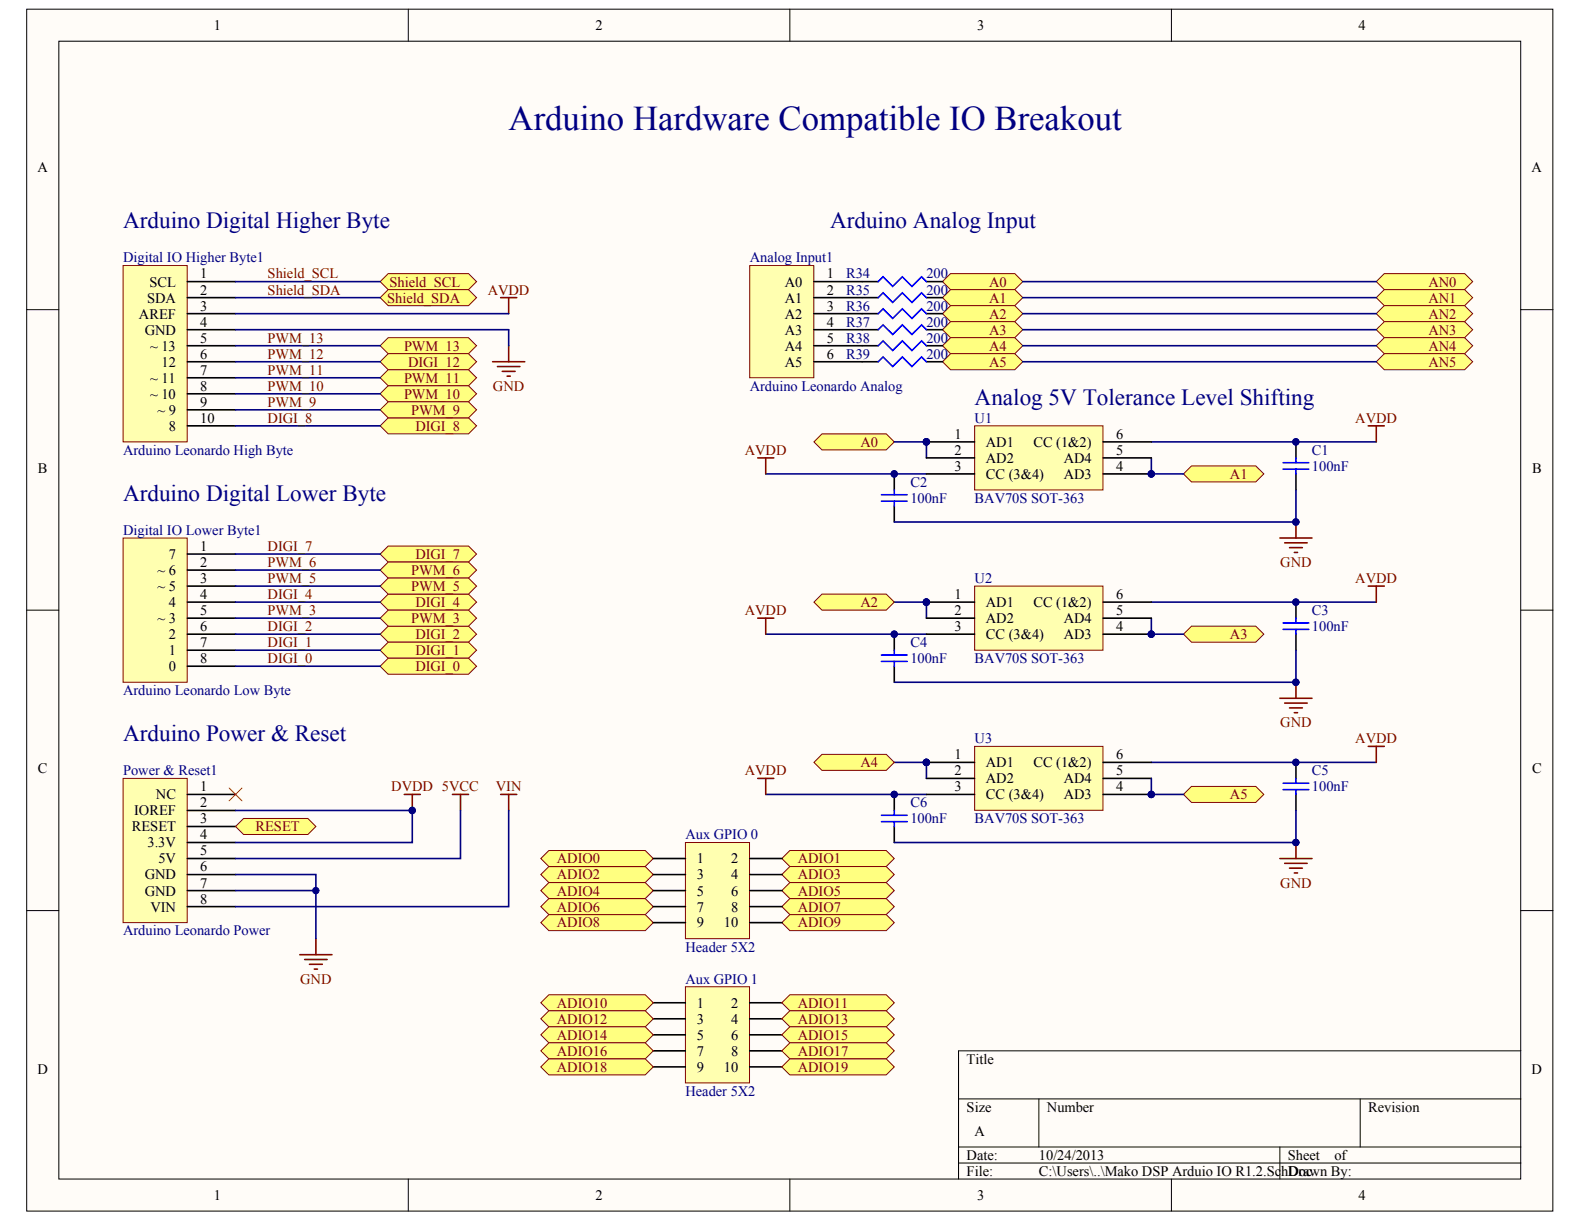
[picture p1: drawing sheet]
<svg xmlns="http://www.w3.org/2000/svg" width="279mm" height="216mm" viewBox="0 0 279 216" stroke-linecap="round" stroke-linejoin="round" font-family="sans-serif">
<defs><g id="words">
<text font-size="6.1" fill="#000080" x="89.7" y="22.9">Arduino Hardware Compatible IO Breakout</text>
<g font-size="4.1" fill="#000080">
<text x="21.7" y="40.3">Arduino Digital Higher Byte</text>
<text x="146.4" y="40.3">Arduino Analog Input</text>
<text x="171.9" y="71.4">Analog 5V Tolerance Level Shifting</text>
<text x="21.7" y="88.4">Arduino Digital Lower Byte</text>
<text x="21.7" y="130.8">Arduino Power &amp; Reset</text>
</g>
<g font-size="2.6">
<text x="37.7" y="5.3">1</text>
<text x="105" y="5.3">2</text>
<text x="172.3" y="5.3">3</text>
<text x="239.6" y="5.3">4</text>
<text x="6.6" y="30.4">A</text>
<text x="270.2" y="30.4">A</text>
<text x="26" y="53.4">SDA</text>
<text x="26.4" y="50.5">SCL</text>
<text x="35.3" y="49.1">1</text>
<text x="35.3" y="52">2</text>
<text x="138.5" y="50.5">A0</text>
<text x="138.5" y="53.4">A1</text>
<text x="145.8" y="49.1">1</text>
<text x="145.8" y="52">2</text>
<text x="24.5" y="56.2">AREF</text>
<text x="25.5" y="59">GND</text>
<text x="35.3" y="54.8">3</text>
<text x="35.3" y="57.6">4</text>
<text x="138.5" y="56.2">A2</text>
<text x="138.5" y="59">A3</text>
<text x="145.8" y="54.8">3</text>
<text x="145.8" y="57.6">4</text>
<text x="26.5" y="61.8">~ 13</text>
<text x="28.5" y="64.7">12</text>
<text x="35.3" y="60.4">5</text>
<text x="35.3" y="63.3">6</text>
<text x="138.5" y="61.8">A4</text>
<text x="138.5" y="64.7">A5</text>
<text x="145.8" y="60.4">5</text>
<text x="145.8" y="63.3">6</text>
<text x="26.5" y="67.5">~ 11</text>
<text x="26.5" y="70.3">~ 10</text>
<text x="35.3" y="66.1">7</text>
<text x="35.3" y="68.9">8</text>
<text x="35.3" y="71.7">9</text>
<text x="27.8" y="73.2">~ 9</text>
<text x="29.8" y="76">8</text>
<text x="35.3" y="74.6">10</text>
<text x="168.4" y="77.4">1</text>
<text x="196.9" y="77.4">6</text>
<text x="6.7" y="83.4">B</text>
<text x="168.4" y="80.2">2</text>
<text x="168.4" y="83.1">3</text>
<text x="173.9" y="78.8">AD1</text>
<text x="173.9" y="81.6">AD2</text>
<text x="182.3" y="78.8">CC (1&amp;2)</text>
<text x="187.6" y="81.6">AD4</text>
<text x="196.9" y="83.1">4</text>
<text x="196.9" y="80.2">5</text>
<text x="270.3" y="83.4">B</text>
<text x="173.9" y="84.4">CC (3&amp;4)</text>
<text x="187.6" y="84.4">AD3</text>
<text x="27.8" y="101.4">~ 6</text>
<text x="29.8" y="98.6">7</text>
<text x="35.3" y="97.2">1</text>
<text x="35.3" y="100">2</text>
<text x="27.8" y="104.2">~ 5</text>
<text x="29.8" y="107.1">4</text>
<text x="35.3" y="102.8">3</text>
<text x="35.3" y="105.7">4</text>
<text x="168.4" y="105.7">1</text>
<text x="173.9" y="107.1">AD1</text>
<text x="182.3" y="107.1">CC (1&amp;2)</text>
<text x="196.9" y="105.7">6</text>
<text x="27.8" y="109.9">~ 3</text>
<text x="29.8" y="112.7">2</text>
<text x="35.3" y="108.5">5</text>
<text x="35.3" y="111.3">6</text>
<text x="168.4" y="108.5">2</text>
<text x="168.4" y="111.3">3</text>
<text x="173.9" y="109.9">AD2</text>
<text x="173.9" y="112.7">CC (3&amp;4)</text>
<text x="187.6" y="112.7">AD3</text>
<text x="187.6" y="109.9">AD4</text>
<text x="196.9" y="111.3">4</text>
<text x="196.9" y="108.5">5</text>
<text x="29.8" y="115.5">1</text>
<text x="29.8" y="118.4">0</text>
<text x="35.3" y="114.1">7</text>
<text x="35.3" y="117">8</text>
<text x="6.7" y="136.4">C</text>
<text x="168.4" y="133.9">1</text>
<text x="168.4" y="136.8">2</text>
<text x="173.9" y="135.3">AD1</text>
<text x="182.3" y="135.3">CC (1&amp;2)</text>
<text x="196.9" y="136.8">5</text>
<text x="196.9" y="133.9">6</text>
<text x="270.3" y="136.4">C</text>
<text x="23.7" y="143.8">IOREF</text>
<text x="27.5" y="141">NC</text>
<text x="35.3" y="142.4">2</text>
<text x="35.3" y="139.6">1</text>
<text x="168.4" y="139.6">3</text>
<text x="173.9" y="138.2">AD2</text>
<text x="173.9" y="141">CC (3&amp;4)</text>
<text x="187.6" y="141">AD3</text>
<text x="187.6" y="138.2">AD4</text>
<text x="196.9" y="139.6">4</text>
<text x="23.2" y="146.7">RESET</text>
<text x="26" y="149.5">3.3V</text>
<text x="35.3" y="145.2">3</text>
<text x="35.3" y="148.1">4</text>
<text x="25.5" y="155.1">GND</text>
<text x="27.9" y="152.3">5V</text>
<text x="35.3" y="150.9">5</text>
<text x="35.3" y="153.7">6</text>
<text x="122.9" y="152.3">1</text>
<text x="122.9" y="155.1">3</text>
<text x="129" y="152.3">2</text>
<text x="129" y="155.1">4</text>
<text x="25.5" y="158">GND</text>
<text x="26.5" y="160.8">VIN</text>
<text x="35.3" y="156.5">7</text>
<text x="35.3" y="159.4">8</text>
<text x="122.9" y="158">5</text>
<text x="122.9" y="160.8">7</text>
<text x="129" y="158">6</text>
<text x="129" y="160.8">8</text>
<text x="122.9" y="163.6">9</text>
<text x="127.7" y="163.6">10</text>
<text x="122.9" y="177.7">1</text>
<text x="129" y="177.7">2</text>
<text x="122.9" y="180.6">3</text>
<text x="122.9" y="183.4">5</text>
<text x="129" y="180.6">4</text>
<text x="129" y="183.4">6</text>
<text x="6.6" y="189.4">D</text>
<text x="122.9" y="186.2">7</text>
<text x="122.9" y="189">9</text>
<text x="127.7" y="189">10</text>
<text x="129" y="186.2">8</text>
<text x="170.5" y="187.6">Title</text>
<text x="270.2" y="189.4">D</text>
<text x="170.5" y="196.1">Size</text>
<text x="184.7" y="196.1">Number</text>
<text x="241.3" y="196.1">Revision</text>
<text x="171.9" y="200.4">A</text>
<text x="170.5" y="204.6">Date:</text>
<text x="170.5" y="207.4">File:</text>
<text x="183.3" y="204.6">10/24/2013</text>
<text x="183.3" y="207.4">C:\Users\..\Mako DSP Arduio IO R1.2.SchDoc</text>
<text x="227.2" y="204.6">Sheet</text>
<text x="229" y="207.4">rawn By:</text>
<text x="235.4" y="204.6">of</text>
<text x="37.7" y="211.7">1</text>
<text x="105" y="211.7">2</text>
<text x="172.3" y="211.7">3</text>
<text x="239.6" y="211.7">4</text>
</g>
<g font-size="2.6" fill="#000080">
<text x="21.7" y="46.3">Digital IO Higher Byte1</text>
<text x="132.2" y="46.3">Analog Input1</text>
<text x="149.2" y="49.1">R34</text>
<text x="149.2" y="52">R35</text>
<text x="163.4" y="49.1">200</text>
<text x="163.4" y="52">200</text>
<text x="149.2" y="54.8">R36</text>
<text x="149.2" y="57.6">R37</text>
<text x="163.4" y="54.8">200</text>
<text x="163.4" y="57.6">200</text>
<text x="149.2" y="60.4">R38</text>
<text x="149.2" y="63.3">R39</text>
<text x="163.4" y="60.4">200</text>
<text x="163.4" y="63.3">200</text>
<text x="132.2" y="68.9">Arduino Leonardo Analog</text>
<text x="171.9" y="74.6">U1</text>
<text x="21.7" y="80.2">Arduino Leonardo High Byte</text>
<text x="231.4" y="83.1">100nF</text>
<text x="231.4" y="80.2">C1</text>
<text x="160.6" y="88.7">100nF</text>
<text x="160.6" y="85.9">C2</text>
<text x="171.9" y="88.7">BAV70S SOT-363</text>
<text x="21.7" y="94.3">Digital IO Lower Byte1</text>
<text x="171.9" y="102.8">U2</text>
<text x="231.4" y="111.3">100nF</text>
<text x="231.4" y="108.5">C3</text>
<text x="160.6" y="117">100nF</text>
<text x="160.6" y="114.1">C4</text>
<text x="171.9" y="117">BAV70S SOT-363</text>
<text x="21.7" y="122.6">Arduino Leonardo Low Byte</text>
<text x="171.9" y="131.1">U3</text>
<text x="21.7" y="136.8">Power &amp; Reset1</text>
<text x="231.4" y="136.8">C5</text>
<text x="160.6" y="142.4">C6</text>
<text x="231.4" y="139.6">100nF</text>
<text x="120.9" y="148.1">Aux GPIO 0</text>
<text x="160.6" y="145.2">100nF</text>
<text x="171.9" y="145.2">BAV70S SOT-363</text>
<text x="21.7" y="165">Arduino Leonardo Power</text>
<text x="120.9" y="167.8">Header 5X2</text>
<text x="120.9" y="173.5">Aux GPIO 1</text>
<text x="120.9" y="193.3">Header 5X2</text>
</g>
<g font-size="2.6" fill="#800000">
<text x="47.2" y="49.1">Shield_SCL</text>
<text x="47.2" y="52">Shield_SDA</text>
<text x="68.3" y="53.4">Shield_SDA</text>
<text x="68.7" y="50.5">Shield_SCL</text>
<text x="86" y="52">AVDD</text>
<text x="174.5" y="50.5">A0</text>
<text x="174.5" y="53.4">A1</text>
<text x="251.9" y="50.5">AN0</text>
<text x="251.9" y="53.4">AN1</text>
<text x="174.5" y="56.2">A2</text>
<text x="174.5" y="59">A3</text>
<text x="251.9" y="56.2">AN2</text>
<text x="251.9" y="59">AN3</text>
<text x="47.2" y="60.4">PWM_13</text>
<text x="47.2" y="63.3">PWM_12</text>
<text x="71.3" y="61.8">PWM_13</text>
<text x="72" y="64.7">DIGI_12</text>
<text x="174.5" y="61.8">A4</text>
<text x="174.5" y="64.7">A5</text>
<text x="251.9" y="61.8">AN4</text>
<text x="251.9" y="64.7">AN5</text>
<text x="47.2" y="66.1">PWM_11</text>
<text x="47.2" y="68.9">PWM_10</text>
<text x="47.2" y="71.7">PWM_9</text>
<text x="71.3" y="67.5">PWM_11</text>
<text x="71.3" y="70.3">PWM_10</text>
<text x="87" y="68.9">GND</text>
<text x="47.2" y="74.6">DIGI_8</text>
<text x="72.6" y="73.2">PWM_9</text>
<text x="73.3" y="76">DIGI_8</text>
<text x="239.1" y="74.6">AVDD</text>
<text x="131.4" y="80.2">AVDD</text>
<text x="151.8" y="78.8">A0</text>
<text x="217" y="84.4">A1</text>
<text x="47.2" y="97.2">DIGI_7</text>
<text x="47.2" y="100">PWM_6</text>
<text x="72.6" y="101.4">PWM_6</text>
<text x="73.3" y="98.6">DIGI_7</text>
<text x="225.8" y="100">GND</text>
<text x="47.2" y="102.8">PWM_5</text>
<text x="47.2" y="105.7">DIGI_4</text>
<text x="72.6" y="104.2">PWM_5</text>
<text x="73.3" y="107.1">DIGI_4</text>
<text x="151.8" y="107.1">A2</text>
<text x="239.1" y="102.8">AVDD</text>
<text x="47.2" y="108.5">PWM_3</text>
<text x="47.2" y="111.3">DIGI_2</text>
<text x="72.6" y="109.9">PWM_3</text>
<text x="73.3" y="112.7">DIGI_2</text>
<text x="131.4" y="108.5">AVDD</text>
<text x="217" y="112.7">A3</text>
<text x="47.2" y="114.1">DIGI_1</text>
<text x="47.2" y="117">DIGI_0</text>
<text x="73.3" y="115.5">DIGI_1</text>
<text x="73.3" y="118.4">DIGI_0</text>
<text x="225.8" y="128.3">GND</text>
<text x="239.1" y="131.1">AVDD</text>
<text x="131.4" y="136.8">AVDD</text>
<text x="151.8" y="135.3">A4</text>
<text x="69" y="139.6">DVDD 5VCC</text>
<text x="87.5" y="139.6">VIN</text>
<text x="217" y="141">A5</text>
<text x="45.1" y="146.7">RESET</text>
<text x="98.2" y="155.1">ADIO2</text>
<text x="98.2" y="152.3">ADIO0</text>
<text x="140.7" y="152.3">ADIO1</text>
<text x="140.7" y="155.1">ADIO3</text>
<text x="98.2" y="158">ADIO4</text>
<text x="98.2" y="160.8">ADIO6</text>
<text x="140.7" y="158">ADIO5</text>
<text x="140.7" y="160.8">ADIO7</text>
<text x="225.8" y="156.5">GND</text>
<text x="98.2" y="163.6">ADIO8</text>
<text x="140.7" y="163.6">ADIO9</text>
<text x="53" y="173.5">GND</text>
<text x="98.2" y="177.7">ADIO10</text>
<text x="140.7" y="177.7">ADIO11</text>
<text x="98.2" y="180.6">ADIO12</text>
<text x="98.2" y="183.4">ADIO14</text>
<text x="140.7" y="180.6">ADIO13</text>
<text x="140.7" y="183.4">ADIO15</text>
<text x="98.2" y="186.2">ADIO16</text>
<text x="98.2" y="189">ADIO18</text>
<text x="140.7" y="186.2">ADIO17</text>
<text x="140.7" y="189">ADIO19</text>
</g>
</g></defs>
<g fill="#fffcf8" stroke="#000" stroke-width=".18">
<path d="M4.7 1.6h269.2v212h-269.2z"/>
<path d="M10.4 7.3h257.8v200.7h-257.8z"/>
</g>
<g fill="none" stroke="#000" stroke-width=".18">
<path d="M72 1.6v5.7M139.3 1.6v5.7M206.6 1.6v5.7M4.7 54.6h5.7M268.3 54.6h5.6M4.7 107.6h5.7M268.3 107.6h5.6M4.7 160.6h5.7M268.3 160.6h5.6M169.1 193.8h99.2M183.2 193.8v8.5M239.9 193.8v8.5"/>
<path d="M268.3 185.4h-99.2v22.6M72 208v5.6M139.3 208v5.6M169.1 202.3h99.2M169.1 205.1h99.2M206.6 208v5.6M225.8 202.3v5.7"/>
</g>
<path d="M132.2 46.8h11.3v19.8h-11.3z" fill="#ffffb0" stroke="#800000" stroke-width=".18"/>
<path d="M143.6 49.7h8.5M143.6 52.5h8.5M143.6 55.3h8.5M143.6 58.2h8.5M143.6 61h8.5M143.6 63.8h8.5" fill="none" stroke="#000" stroke-width=".28"/>
<path d="M21.7 46.8h11.3v31.1h-11.3z" fill="#ffffb0" stroke="#800000" stroke-width=".18"/>
<path d="M33 49.7h8.5M33 52.5h8.5M33 55.3h8.5M33 58.2h8.5M33 61h8.5M33 63.8h8.5M33 66.6h8.5M33 69.5h8.5M33 72.3h8.5M33 75.1h8.5" fill="none" stroke="#000" stroke-width=".28"/>
<path d="M21.7 94.9h11.3v25.4h-11.3z" fill="#ffffb0" stroke="#800000" stroke-width=".18"/>
<path d="M33 97.7h8.5M33 100.6h8.5M33 103.4h8.5M33 106.2h8.5M33 109h8.5M33 111.9h8.5M33 114.7h8.5M33 117.5h8.5" fill="none" stroke="#000" stroke-width=".28"/>
<path d="M21.7 137.3h11.3v25.4h-11.3z" fill="#ffffb0" stroke="#800000" stroke-width=".18"/>
<path d="M33 143h8.5M33 145.8h8.5M33 148.6h8.5M33 151.4h8.5M33 154.3h8.5M33 157.1h8.5M33 140.1h8.5M33 159.9h8.5" fill="none" stroke="#000" stroke-width=".28"/>
<g fill="#ffff80" stroke="#800000" stroke-width=".18">
<path d="M67.1 49.7l1.4-1.4h14.1l1.5 1.4-1.5 1.4h-14.1z" fill-rule="evenodd"/>
<path d="M67.1 52.5l1.4-1.4h14.1l1.5 1.4-1.5 1.4h-14.1z" fill-rule="evenodd"/>
</g>
<path d="M71.3 140.1h2.8M72.7 140.1v2.9M79.8 140.1h2.8M81.2 140.1v2.9M88.3 140.1h2.8M89.7 140.1v2.9M52.9 168.4h5.7M53.7 169.2h4M54.6 170.1h2.3M55.4 170.9h.6M55.7 165.6v2.8" fill="none" stroke="#800000" stroke-width=".28"/>
<g fill="#000080" stroke="#000080" stroke-width=".18">
<circle cx="72.7" cy="143" r=".56"/>
<circle cx="55.7" cy="157.1" r=".56"/>
</g>
<path d="M41.5 154.3h14.2v11.3M41.5 157.1h14.2M81.2 143v8.4h-39.7M89.7 143v16.9h-48.2" fill="none" stroke="#000080" stroke-width=".28"/>
<path d="M41.5 145.8l1.5-1.4h11.3l1.4 1.4-1.4 1.4h-11.3z" fill-rule="evenodd" fill="#ffff80" stroke="#800000" stroke-width=".18"/>
<path d="M40.4 139l2.3 2.3M42.7 139l-2.3 2.3" fill="none" stroke="#f00" stroke-width=".18"/>
<path d="M86.9 63.8h5.7M87.7 64.7h4M88.6 65.5h2.3M89.4 66.4h.6M89.7 61v2.8" fill="none" stroke="#800000" stroke-width=".28"/>
<path d="M41.5 58.2h48.2M41.5 49.7h25.6M41.5 52.5h25.6" fill="none" stroke="#000080" stroke-width=".28"/>
<g fill="#ffff80" stroke="#800000" stroke-width=".18">
<path d="M67.1 61l1.4-1.4h14.1l1.5 1.4-1.5 1.4h-14.1z" fill-rule="evenodd"/>
<path d="M67.1 63.8l1.4-1.4h14.1l1.5 1.4-1.5 1.4h-14.1z" fill-rule="evenodd"/>
<path d="M67.1 75.1l1.4-1.4h14.1l1.5 1.4-1.5 1.4h-14.1z" fill-rule="evenodd"/>
<path d="M67.1 66.6l1.4-1.4h14.1l1.5 1.4-1.5 1.4h-14.1z" fill-rule="evenodd"/>
<path d="M67.1 69.5l1.4-1.5h14.1l1.5 1.5-1.5 1.4h-14.1z" fill-rule="evenodd"/>
<path d="M67.1 72.3l1.4-1.4h14.1l1.5 1.4-1.5 1.4h-14.1z" fill-rule="evenodd"/>
<path d="M67.1 97.7l1.4-1.4h14.1l1.5 1.4-1.5 1.4h-14.1z" fill-rule="evenodd"/>
<path d="M67.1 106.2l1.4-1.4h14.1l1.5 1.4-1.5 1.4h-14.1z" fill-rule="evenodd"/>
<path d="M67.1 111.9l1.4-1.5h14.1l1.5 1.5-1.5 1.4h-14.1z" fill-rule="evenodd"/>
<path d="M67.1 114.7l1.4-1.4h14.1l1.5 1.4-1.5 1.4h-14.1z" fill-rule="evenodd"/>
<path d="M67.1 117.5l1.4-1.4h14.1l1.5 1.4-1.5 1.4h-14.1z" fill-rule="evenodd"/>
<path d="M67.1 100.6l1.4-1.5h14.1l1.5 1.5-1.5 1.4h-14.1z" fill-rule="evenodd"/>
<path d="M67.1 103.4l1.4-1.4h14.1l1.5 1.4-1.5 1.4h-14.1z" fill-rule="evenodd"/>
<path d="M67.1 109l1.4-1.4h14.1l1.5 1.4-1.5 1.4h-14.1z" fill-rule="evenodd"/>
<path d="M242.8 49.7l1.4-1.4h14.1l1.5 1.4-1.5 1.4h-14.1z" fill-rule="evenodd"/>
<path d="M242.8 52.5l1.4-1.4h14.1l1.5 1.4-1.5 1.4h-14.1z" fill-rule="evenodd"/>
<path d="M242.8 55.3l1.4-1.4h14.1l1.5 1.4-1.5 1.4h-14.1z" fill-rule="evenodd"/>
<path d="M242.8 58.2l1.4-1.5h14.1l1.5 1.5-1.5 1.4h-14.1z" fill-rule="evenodd"/>
<path d="M242.8 61l1.4-1.4h14.1l1.5 1.4-1.5 1.4h-14.1z" fill-rule="evenodd"/>
<path d="M242.8 63.8l1.4-1.4h14.1l1.5 1.4-1.5 1.4h-14.1z" fill-rule="evenodd"/>
<path d="M166.2 49.7l1.5-1.4h11.3l1.4 1.4-1.4 1.4h-11.3z" fill-rule="evenodd"/>
<path d="M166.2 52.5l1.5-1.4h11.3l1.4 1.4-1.4 1.4h-11.3z" fill-rule="evenodd"/>
<path d="M166.2 55.3l1.5-1.4h11.3l1.4 1.4-1.4 1.4h-11.3z" fill-rule="evenodd"/>
<path d="M166.2 58.2l1.5-1.5h11.3l1.4 1.5-1.4 1.4h-11.3z" fill-rule="evenodd"/>
<path d="M166.2 61l1.5-1.4h11.3l1.4 1.4-1.4 1.4h-11.3z" fill-rule="evenodd"/>
<path d="M166.2 63.8l1.5-1.4h11.3l1.4 1.4-1.4 1.4h-11.3z" fill-rule="evenodd"/>
<path d="M143.6 77.9l1.4-1.4h11.3l1.4 1.4-1.4 1.5h-11.3z" fill-rule="evenodd"/>
<path d="M208.8 83.6l1.4-1.4h11.3l1.4 1.4-1.4 1.4h-11.3z" fill-rule="evenodd"/>
</g>
<g fill="none" stroke="#000080" stroke-width=".28">
<path d="M157.7 77.9h5.7v2.9M203.1 77.9h39.7M135.1 83.6h28.3M203.1 80.8v2.8h5.7M228.6 86.4v5.7h-70.9M135.1 111.9h28.3M157.7 106.2h5.7v2.8M203.1 106.2h39.7M228.6 114.7v5.6h-70.9M157.7 134.5h5.7v2.8M203.1 134.5h39.7M135.1 140.1h28.3"/>
<path d="M228.6 143v5.6h-70.9"/>
</g>
<g fill="#000080" stroke="#000080" stroke-width=".18">
<circle cx="163.4" cy="77.9" r=".56"/>
<circle cx="203.1" cy="83.6" r=".56"/>
<circle cx="157.7" cy="83.6" r=".56"/>
<circle cx="228.6" cy="77.9" r=".56"/>
<circle cx="228.6" cy="92.1" r=".56"/>
<circle cx="163.4" cy="106.2" r=".56"/>
<circle cx="157.7" cy="111.9" r=".56"/>
<circle cx="228.6" cy="106.2" r=".56"/>
<circle cx="228.6" cy="120.3" r=".56"/>
<circle cx="163.4" cy="134.5" r=".56"/>
<circle cx="157.7" cy="140.1" r=".56"/>
<circle cx="228.6" cy="134.5" r=".56"/>
<circle cx="228.6" cy="148.6" r=".56"/>
</g>
<path d="M228.6 77.9v2.9M157.7 83.6v2.8M157.7 89.2v2.9M228.6 83.6v2.8M157.7 111.9v2.8M157.7 117.5v2.8M228.6 106.2v2.8M228.6 111.9v2.8M228.6 134.5v2.8M157.7 140.1v2.9M157.7 145.8v2.8M228.6 140.1v2.9" fill="none" stroke="#000" stroke-width=".28"/>
<g fill="none" stroke="#00f" stroke-width=".28">
<path d="M155.5 87.3h4.5M155.5 88.4h4.5M157.7 86.4v.9M157.7 88.4v.8M226.3 81.6h4.6M226.3 82.7h4.6M228.6 80.8v.8M228.6 82.7v.9M155.5 115.5h4.5M155.5 116.7h4.5M157.7 114.7v.8M157.7 116.7v.8"/>
<path d="M226.3 109.9h4.6M226.3 111h4.6M228.6 109v.9M228.6 111v.9M226.3 138.2h4.6M226.3 139.3h4.6M228.6 137.3v.9M228.6 139.3v.8M155.5 143.8h4.5M155.5 144.9h4.5M157.7 143v.8M157.7 144.9v.9"/>
</g>
<g fill="none" stroke="#800000" stroke-width=".28">
<path d="M225.8 94.9h5.6M226.6 95.7h4M227.5 96.6h2.2M228.3 97.4h.6M228.6 92.1v2.8M225.8 123.2h5.6M226.6 124h4M227.5 124.9h2.2M228.3 125.7h.6M228.6 120.3v2.9M225.8 151.4h5.6M226.6 152.3h4"/>
<path d="M227.5 153.1h2.2M228.3 154h.6M228.6 148.6v2.8"/>
</g>
<g fill="#ffff80" stroke="#800000" stroke-width=".18">
<path d="M143.6 106.2l1.4-1.4h11.3l1.4 1.4-1.4 1.4h-11.3z" fill-rule="evenodd"/>
<path d="M208.8 111.9l1.4-1.5h11.3l1.4 1.5-1.4 1.4h-11.3z" fill-rule="evenodd"/>
<path d="M143.6 134.5l1.4-1.4h11.3l1.4 1.4-1.4 1.4h-11.3z" fill-rule="evenodd"/>
<path d="M208.8 140.1l1.4-1.4h11.3l1.4 1.4-1.4 1.4h-11.3z" fill-rule="evenodd"/>
</g>
<g fill="none" stroke="#000080" stroke-width=".28">
<path d="M89.7 58.2v2.8M180.4 58.2h62.4M180.4 55.3h62.4M180.4 52.5h62.4M180.4 49.7h62.4M41.5 63.8h25.6M41.5 61h25.6M41.5 66.6h25.6M41.5 69.5h25.6M41.5 72.3h25.6M41.5 75.1h25.6M180.4 63.8h62.4"/>
<path d="M180.4 61h62.4M41.5 97.7h25.6M41.5 100.6h25.6M41.5 103.4h25.6M41.5 106.2h25.6M41.5 109h25.6M41.5 111.9h25.6M41.5 114.7h25.6M41.5 117.5h25.6M203.1 109v2.9h5.7M41.5 143h31.2v5.6h-31.2"/>
</g>
<g fill="#000080" stroke="#000080" stroke-width=".18">
<circle cx="72.7" cy="143" r=".56"/>
<circle cx="203.1" cy="111.9" r=".56"/>
</g>
<path d="M171.9 75.1h22.7v11.3h-22.7z" fill="#ffffb0" stroke="#800000" stroke-width=".18"/>
<path d="M163.4 77.9h8.5M194.6 77.9h8.5M163.4 80.8h8.5M163.4 83.6h8.5M194.6 80.8h8.5M194.6 83.6h8.5" fill="none" stroke="#000" stroke-width=".28"/>
<g fill="#000080" stroke="#000080" stroke-width=".18">
<circle cx="163.4" cy="77.9" r=".56"/>
<circle cx="203.1" cy="83.6" r=".56"/>
</g>
<path d="M171.9 103.4h22.7v11.3h-22.7z" fill="#ffffb0" stroke="#800000" stroke-width=".18"/>
<path d="M163.4 106.2h8.5M163.4 109h8.5M163.4 111.9h8.5M194.6 106.2h8.5M194.6 109h8.5M194.6 111.9h8.5" fill="none" stroke="#000" stroke-width=".28"/>
<g fill="#000080" stroke="#000080" stroke-width=".18">
<circle cx="163.4" cy="106.2" r=".56"/>
<circle cx="203.1" cy="111.9" r=".56"/>
</g>
<path d="M171.9 131.6h22.7v11.3h-22.7z" fill="#ffffb0" stroke="#800000" stroke-width=".18"/>
<g fill="none" stroke="#000" stroke-width=".28">
<path d="M152.1 49.7h2.8M152.1 52.5h2.8M152.1 55.3h2.8M152.1 58.2h2.8M163.4 49.7h2.8M163.4 52.5h2.8M163.4 55.3h2.8M163.4 58.2h2.8M152.1 61h2.8M152.1 63.8h2.8M163.4 61h2.8M163.4 63.8h2.8"/>
<path d="M163.4 134.5h8.5M163.4 137.3h8.5M194.6 134.5h8.5M194.6 137.3h8.5M163.4 140.1h8.5M194.6 140.1h8.5"/>
</g>
<g fill="#000080" stroke="#000080" stroke-width=".18">
<circle cx="163.4" cy="134.5" r=".56"/>
<circle cx="203.1" cy="140.1" r=".56"/>
</g>
<path d="M203.1 137.3v2.8h5.7" fill="none" stroke="#000080" stroke-width=".28"/>
<path d="M154.9 49.7l.9-.9 1.7 1.7 1.7-1.7 1.7 1.7 1.7-1.7 .8 .9M154.9 52.5l.9-.8 1.7 1.6 1.7-1.6 1.7 1.6 1.7-1.6 .8 .8M154.9 55.3l.9-.8 1.7 1.7 1.7-1.7 1.7 1.7 1.7-1.7 .8 .8M154.9 58.2l.9-.9 1.7 1.7 1.7-1.7 1.7 1.7 1.7-1.7 .8 .9M154.9 61l.9-.9 1.7 1.7 1.7-1.7 1.7 1.7 1.7-1.7 .8 .9M154.9 63.8l.9-.8 1.7 1.7 1.7-1.7 1.7 1.7 1.7-1.7 .8 .8" fill="none" stroke="#00f" stroke-width=".28"/>
<path d="M241.3 75.1h2.9M242.8 75.1v2.8M133.7 80.8h2.8M135.1 80.8v2.8M133.7 109h2.8M135.1 109v2.9M241.3 103.4h2.9M242.8 103.4v2.8M133.7 137.3h2.8M135.1 137.3v2.8M241.3 131.6h2.9M242.8 131.6v2.9" fill="none" stroke="#800000" stroke-width=".28"/>
<g fill="#ffff80" stroke="#800000" stroke-width=".18">
<path d="M95.4 154.3l1.4-1.5h17l1.4 1.5-1.4 1.4h-17z" fill-rule="evenodd"/>
<path d="M95.4 151.4l1.4-1.4h17l1.4 1.4-1.4 1.4h-17z" fill-rule="evenodd"/>
<path d="M137.9 151.4l1.4-1.4h17l1.4 1.4-1.4 1.4h-17z" fill-rule="evenodd"/>
<path d="M137.9 154.3l1.4-1.5h17l1.4 1.5-1.4 1.4h-17z" fill-rule="evenodd"/>
<path d="M95.4 157.1l1.4-1.4h17l1.4 1.4-1.4 1.4h-17z" fill-rule="evenodd"/>
<path d="M137.9 157.1l1.4-1.4h17l1.4 1.4-1.4 1.4h-17z" fill-rule="evenodd"/>
<path d="M95.4 159.9l1.4-1.4h17l1.4 1.4-1.4 1.4h-17z" fill-rule="evenodd"/>
<path d="M137.9 159.9l1.4-1.4h17l1.4 1.4-1.4 1.4h-17z" fill-rule="evenodd"/>
<path d="M137.9 162.7l1.4-1.4h17l1.4 1.4-1.4 1.5h-17z" fill-rule="evenodd"/>
<path d="M95.4 162.7l1.4-1.4h17l1.4 1.4-1.4 1.5h-17z" fill-rule="evenodd"/>
</g>
<path d="M120.9 148.6h11.3v17h-11.3z" fill="#ffffb0" stroke="#800000" stroke-width=".18"/>
<path d="M115.2 151.4h5.7M115.2 154.3h5.7M115.2 157.1h5.7M115.2 159.9h5.7M132.2 151.4h5.7M132.2 154.3h5.7M132.2 157.1h5.7M132.2 159.9h5.7M115.2 162.7h5.7M132.2 162.7h5.7" fill="none" stroke="#000" stroke-width=".28"/>
<path d="M88.3 52.5h2.8M89.7 52.5v2.8" fill="none" stroke="#800000" stroke-width=".28"/>
<path d="M41.5 55.3h48.2" fill="none" stroke="#000080" stroke-width=".28"/>
<path d="M120.9 174.1h11.3v16.9h-11.3z" fill="#ffffb0" stroke="#800000" stroke-width=".18"/>
<path d="M115.2 176.9h5.7M115.2 179.7h5.7M132.2 176.9h5.7M132.2 179.7h5.7M115.2 182.5h5.7M115.2 185.4h5.7M115.2 188.2h5.7M132.2 182.5h5.7M132.2 185.4h5.7M132.2 188.2h5.7" fill="none" stroke="#000" stroke-width=".28"/>
<g fill="#ffff80" stroke="#800000" stroke-width=".18">
<path d="M95.4 176.9l1.4-1.4h17l1.4 1.4-1.4 1.4h-17z" fill-rule="evenodd"/>
<path d="M137.9 176.9l1.4-1.4h17l1.4 1.4-1.4 1.4h-17z" fill-rule="evenodd"/>
<path d="M95.4 179.7l1.4-1.4h17l1.4 1.4-1.4 1.4h-17z" fill-rule="evenodd"/>
<path d="M137.9 179.7l1.4-1.4h17l1.4 1.4-1.4 1.4h-17z" fill-rule="evenodd"/>
<path d="M95.4 182.5l1.4-1.4h17l1.4 1.4-1.4 1.4h-17z" fill-rule="evenodd"/>
<path d="M95.4 185.4l1.4-1.5h17l1.4 1.5-1.4 1.4h-17z" fill-rule="evenodd"/>
<path d="M95.4 188.2l1.4-1.4h17l1.4 1.4-1.4 1.4h-17z" fill-rule="evenodd"/>
<path d="M137.9 182.5l1.4-1.4h17l1.4 1.4-1.4 1.4h-17z" fill-rule="evenodd"/>
<path d="M137.9 185.4l1.4-1.5h17l1.4 1.5-1.4 1.4h-17z" fill-rule="evenodd"/>
<path d="M137.9 188.2l1.4-1.4h17l1.4 1.4-1.4 1.4h-17z" fill-rule="evenodd"/>
</g>
<use href="#words"/>
</svg>
